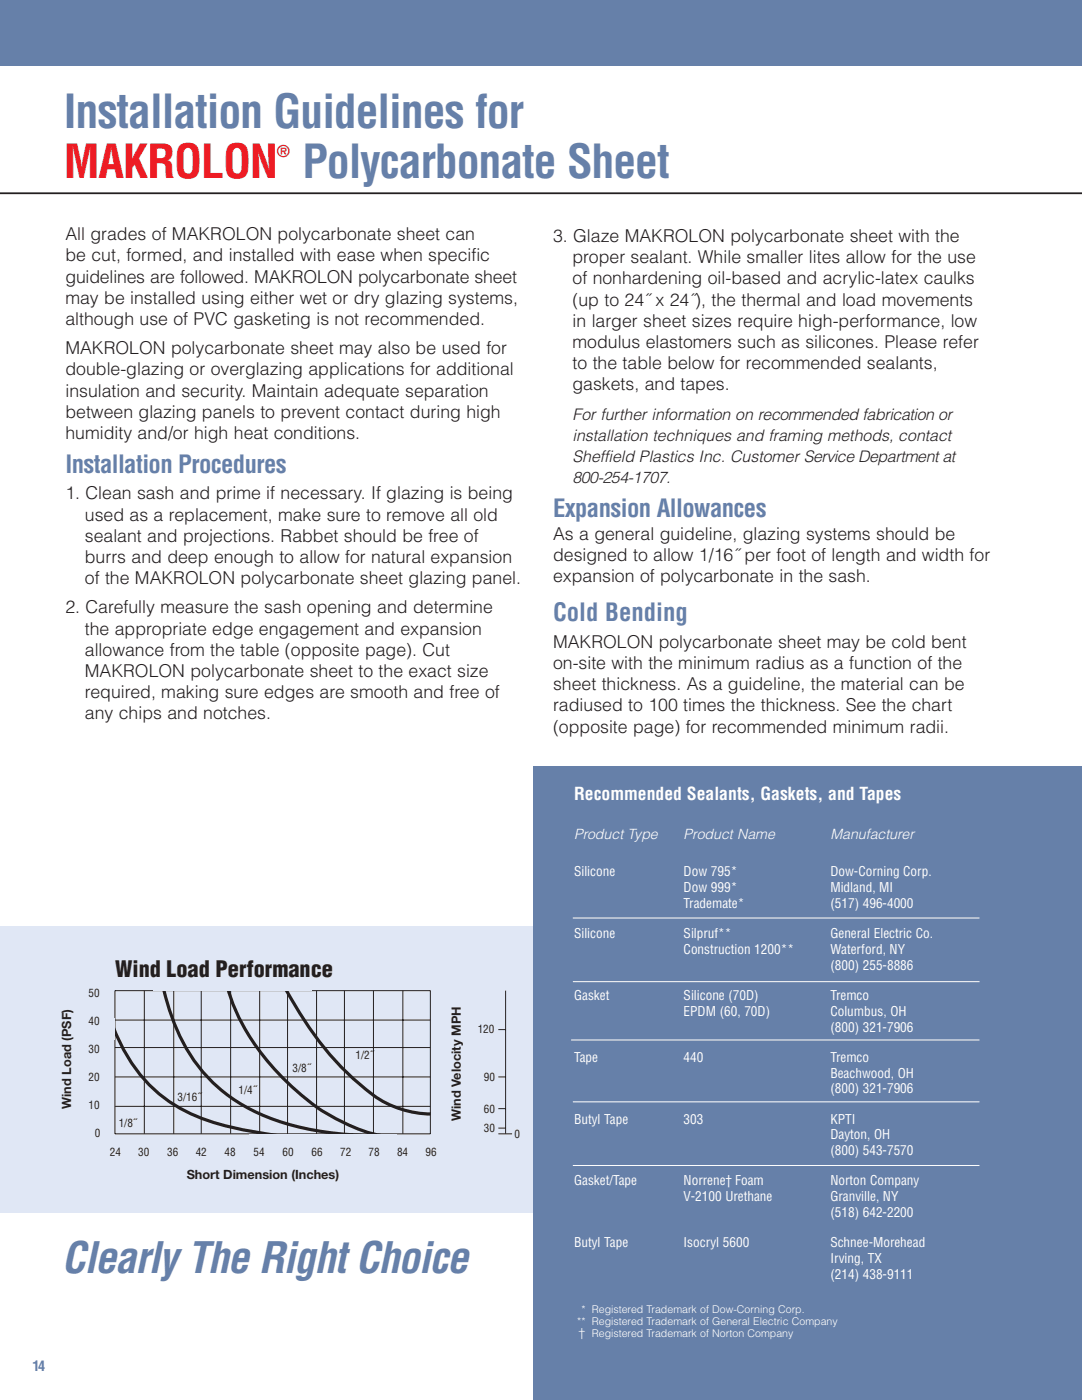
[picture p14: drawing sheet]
<svg xmlns="http://www.w3.org/2000/svg" width="216mm" height="279mm" viewBox="0 0 216 279" stroke-linecap="round" stroke-linejoin="round" font-family="sans-serif">
<defs><g id="words">
<text font-size="9.2" fill="#6680a9" x="12.8" y="25.6">Installation Guidelines for</text>
<text font-size="9.2" fill="#ed1c24" x="12.8" y="35.4">MAKROLON Polycarbonate Sheet</text>
<text font-size="8.7" fill="#6680a9" x="12.3" y="254.1">Clearly The Right Choice</text>
<g font-size="4.9" fill="#6680a9">
<text x="13.1" y="94.4">Installation Procedures</text>
<text x="110.4" y="103.2">Expansion Allowances</text>
<text x="110.4" y="124">Cold Bending</text>
</g>
<text font-size="4.4" fill="#231f20" x="23" y="194.9">Wind Load Performance</text>
<g font-size="3.5" fill="#231f20">
<text x="13.1" y="47.9">All grades of MAKROLON polycarbonate sheet can</text>
<text x="13.1" y="52.2">be cut, formed, and installed with ease when specific</text>
<text x="110.4" y="48.3">3. Glaze MAKROLON polycarbonate sheet with the</text>
<text x="114.2" y="52.5">proper sealant. While smaller lites allow for the use</text>
<text x="13.1" y="56.4">guidelines are followed. MAKROLON polycarbonate sheet</text>
<text x="114.2" y="56.8">of nonhardening oil-based and acrylic-latex caulks</text>
<text x="13.1" y="60.6">may be installed using either wet or dry glazing systems,</text>
<text x="13.1" y="64.9">although use of PVC gasketing is not recommended.</text>
<text x="114.2" y="61">(up to 24˝ x 24˝), the thermal and load movements</text>
<text x="114.2" y="65.2">in larger sheet sizes require high-performance, low</text>
<text x="13.1" y="70.7">MAKROLON polycarbonate sheet may also be used for</text>
<text x="114.2" y="69.5">modulus elastomers such as silicones. Please refer</text>
<text x="13.1" y="74.9">double-glazing or overglazing applications for additional</text>
<text x="114.2" y="73.7">to the table below for recommended sealants,</text>
<text x="114.2" y="77.9">gaskets, and tapes.</text>
<text x="13.1" y="79.1">insulation and security. Maintain adequate separation</text>
<text x="13.1" y="83.4">between glazing panels to prevent contact during high</text>
<text x="13.1" y="87.6">humidity and/or high heat conditions.</text>
<text x="13.1" y="99.7">1. Clean sash and prime if necessary. If glazing is being</text>
<text x="16.9" y="103.9">used as a replacement, make sure to remove all old</text>
<text x="110.4" y="107.7">As a general guideline, glazing systems should be</text>
<text x="16.9" y="108.1">sealant and projections. Rabbet should be free of</text>
<text x="16.9" y="112.4">burrs and deep enough to allow for natural expansion</text>
<text x="110.4" y="111.9">designed to allow 1/16˝ per foot of length and width for</text>
<text x="16.9" y="116.6">of the MAKROLON polycarbonate sheet glazing panel.</text>
<text x="110.4" y="116.2">expansion of polycarbonate in the sash.</text>
<text x="13.1" y="122.4">2. Carefully measure the sash opening and determine</text>
<text x="16.9" y="126.7">the appropriate edge engagement and expansion</text>
<text x="16.9" y="130.9">allowance from the table (opposite page). Cut</text>
<text x="110.4" y="129.3">MAKROLON polycarbonate sheet may be cold bent</text>
<text x="16.9" y="135.1">MAKROLON polycarbonate sheet to the exact size</text>
<text x="110.4" y="133.5">on-site with the minimum radius as a function of the</text>
<text x="110.4" y="137.8">sheet thickness. As a guideline, the material can be</text>
<text x="16.9" y="139.4">required, making sure edges are smooth and free of</text>
<text x="16.9" y="143.6">any chips and notches.</text>
<text x="110.4" y="142">radiused to 100 times the thickness. See the chart</text>
<text x="110.4" y="146.2">(opposite page) for recommended minimum radii.</text>
</g>
<text font-size="3.5" fill="#fff" x="114.5" y="159.6">Recommended Sealants, Gaskets, and Tapes</text>
<text font-size="3.2" fill="#ed1c24" x="55.3" y="31.3">®</text>
<g font-size="3.2" fill="#231f20">
<text x="114.2" y="83.7">For further information on recommended fabrication or</text>
<text x="114.2" y="88">installation techniques and framing methods, contact</text>
<text x="114.2" y="92.2">Sheffield Plastics Inc. Customer Service Department at</text>
<text x="114.2" y="96.4">800-254-1707.</text>
</g>
<g font-size="2.9" fill="#fff">
<text x="114.5" y="167.4">Product Type</text>
<text x="136.4" y="167.4">Product Name</text>
<text x="165.7" y="167.4">Manufacturer</text>
</g>
<text font-size="2.8" fill="#6680a9" x="6.5" y="273.5">14</text>
<g font-size="2.6" fill="#fff">
<text x="114.5" y="174.8">Silicone</text>
<text x="136.4" y="178">Dow 999*</text>
<text x="136.4" y="174.8">Dow 795*</text>
<text x="165.7" y="178">Midland, MI</text>
<text x="165.7" y="174.8">Dow-Corning Corp.</text>
<text x="136.4" y="181.2">Trademate*</text>
<text x="165.7" y="181.2">(517) 496-4000</text>
<text x="114.5" y="187.2">Silicone</text>
<text x="136.4" y="187.2">Silpruf**</text>
<text x="136.4" y="190.4">Construction 1200**</text>
<text x="165.7" y="190.4">Waterford, NY</text>
<text x="165.7" y="187.2">General Electric Co.</text>
<text x="165.7" y="193.5">(800) 255-8886</text>
<text x="114.5" y="199.5">Gasket</text>
<text x="136.4" y="202.7">EPDM (60, 70D)</text>
<text x="136.4" y="199.5">Silicone (70D)</text>
<text x="165.7" y="202.7">Columbus, OH</text>
<text x="165.7" y="199.5">Tremco</text>
<text x="165.7" y="205.9">(800) 321-7906</text>
<text x="114.5" y="211.9">Tape</text>
<text x="136.4" y="211.9">440</text>
<text x="165.7" y="211.9">Tremco</text>
<text x="165.7" y="215.1">Beachwood, OH</text>
<text x="165.7" y="218.2">(800) 321-7906</text>
<text x="114.5" y="224.2">Butyl Tape</text>
<text x="136.4" y="224.2">303</text>
<text x="165.7" y="224.2">KPTI</text>
<text x="165.7" y="227.4">Dayton, OH</text>
<text x="165.7" y="230.6">(800) 543-7570</text>
<text x="114.5" y="236.6">Gasket/Tape</text>
<text x="136.4" y="236.6">Norrene† Foam</text>
<text x="136.4" y="239.7">V-2100 Urethane</text>
<text x="165.7" y="236.6">Norton Company</text>
<text x="165.7" y="239.7">Granville, NY</text>
<text x="165.7" y="242.9">(518) 642-2200</text>
<text x="114.5" y="248.9">Butyl Tape</text>
<text x="136.4" y="248.9">Isocryl 5600</text>
<text x="165.7" y="248.9">Schnee-Morehead</text>
<text x="165.7" y="252.1">Irving, TX</text>
<text x="165.7" y="255.3">(214) 438-9111</text>
</g>
<g font-size="2.5" fill="#231f20">
<text x="14.2" y="221.3" transform="rotate(-90 14.2 221.3)">Wind Load (PSF)</text>
<text x="92" y="223.7" transform="rotate(-90 92 223.7)">Wind Velocity MPH</text>
<text x="37.3" y="235.3">Short Dimension (Inches)</text>
</g>
<text font-size="2.5" fill="#fff" x="115.5" y="266.9">†</text>
<g font-size="2.2" fill="#231f20">
<text x="17.7" y="198.9">50</text>
<text x="17.7" y="204.6">40</text>
<text x="95.3" y="206.2">120</text>
<text x="17.7" y="210.1">30</text>
<text x="17.7" y="215.7">20</text>
<text x="58.4" y="214">3/8˝</text>
<text x="70.9" y="211.3">1/2˝</text>
<text x="96.5" y="215.8">90</text>
<text x="17.7" y="221.3">10</text>
<text x="35.4" y="219.7">3/16˝</text>
<text x="47.6" y="218.3">1/4˝</text>
<text x="18.9" y="226.9">0</text>
<text x="23.7" y="224.8">1/8˝</text>
<text x="96.5" y="225.9">30</text>
<text x="96.5" y="222.2">60</text>
<text x="102.6" y="227.1">0</text>
<text x="21.9" y="230.6">24</text>
<text x="27.6" y="230.6">30</text>
<text x="33.4" y="230.6">36</text>
<text x="39" y="230.6">42</text>
<text x="44.8" y="230.6">48</text>
<text x="50.6" y="230.6">54</text>
<text x="56.4" y="230.6">60</text>
<text x="62.2" y="230.6">66</text>
<text x="67.9" y="230.6">72</text>
<text x="73.6" y="230.6">78</text>
<text x="79.2" y="230.6">84</text>
<text x="84.9" y="230.6">96</text>
</g>
<g font-size="2.1" fill="#fff">
<text x="116" y="262">* Registered Trademark of Dow-Corning Corp.</text>
<text x="115.2" y="264.4">** Registered Trademark of General Electric Company</text>
<text x="118.1" y="266.9">Registered Trademark of Norton Company</text>
</g>
</g></defs>
<g fill="#e0e7f5">
<path d="M0 184.8h110.2v57.1h-110.2z"/>
<path d="M0 184.8h110.3v57.2h-110.3z"/>
</g>
<g fill="none" stroke="#231f20" stroke-width=".2">
<path d="M22.9 197.7h63v28.6h-63zM28.8 197.7v28.6M34.7 197.7v28.6M40.2 197.7v28.6M46 197.7v28.6M51.8 197.7v28.6M57.4 197.7v28.6M63.2 197.7v28.6M68.7 197.7v28.6M74.5 197.7v28.6M80.4 197.7v28.6M100.9 197.7v28.6"/>
<path d="M22.9 203.6h63M22.9 209.1h63M22.9 214.9h63M99.4 214.9h1.5M99.4 205.5h1.5M22.9 220.8h63M99.4 221.3h1.5M99.4 226.3h2.8M99.4 225.1h1.5"/>
</g>
<path d="M32.7 197.6a35.8 35.8 0 0 0 11.7 20.1 39.2 39.2 0 0 0 18 7.8l6.3 .9 3.5 .2M45.4 197a41.6 41.6 0 0 0 12.2 19.3 39.3 39.3 0 0 0 17.2 10.1l1.2 .2M56.9 197.2a64.1 64.1 0 0 0 16.2 20.3 20.1 20.1 0 0 0 12.8 4.8M22.6 204.9a29.9 29.9 0 0 0 15.2 17.2 63 63 0 0 0 17.8 4.6" fill="none" stroke="#231f20" stroke-width=".63" stroke-linecap="butt"/>
<g fill="#e0e7f5">
<path d="M30.5 196h31.7v1.6h-31.7z"/>
<path d="M20.9 203.2h1.9v4.3h-1.9z"/>
<path d="M49.7 226.4h29.4v1.4h-29.4z"/>
</g>
<path d="M0 0h215.9v13.2h-215.9z" fill="#6680a9"/>
<path d="M180.2 170.1v26.3" fill="none" stroke="#fff" stroke-width=".2"/>
<path d="M106.4 153h109.5v126.4h-109.5z" fill="#6680a9"/>
<path d="M114.3 183.2h81.1M114.3 195.9h81.1M114 207.6h81.4M114.3 219.9h81.1M114.3 232.6h81.1" fill="none" stroke="#fff" stroke-width=".2"/>
<path d="M0 38.6h215.9" fill="none" stroke="#231f20" stroke-width=".35"/>
<path d="M12 247.4h85.1v11.4h-85.1z" fill="#fff"/>
<use href="#words"/>
</svg>
